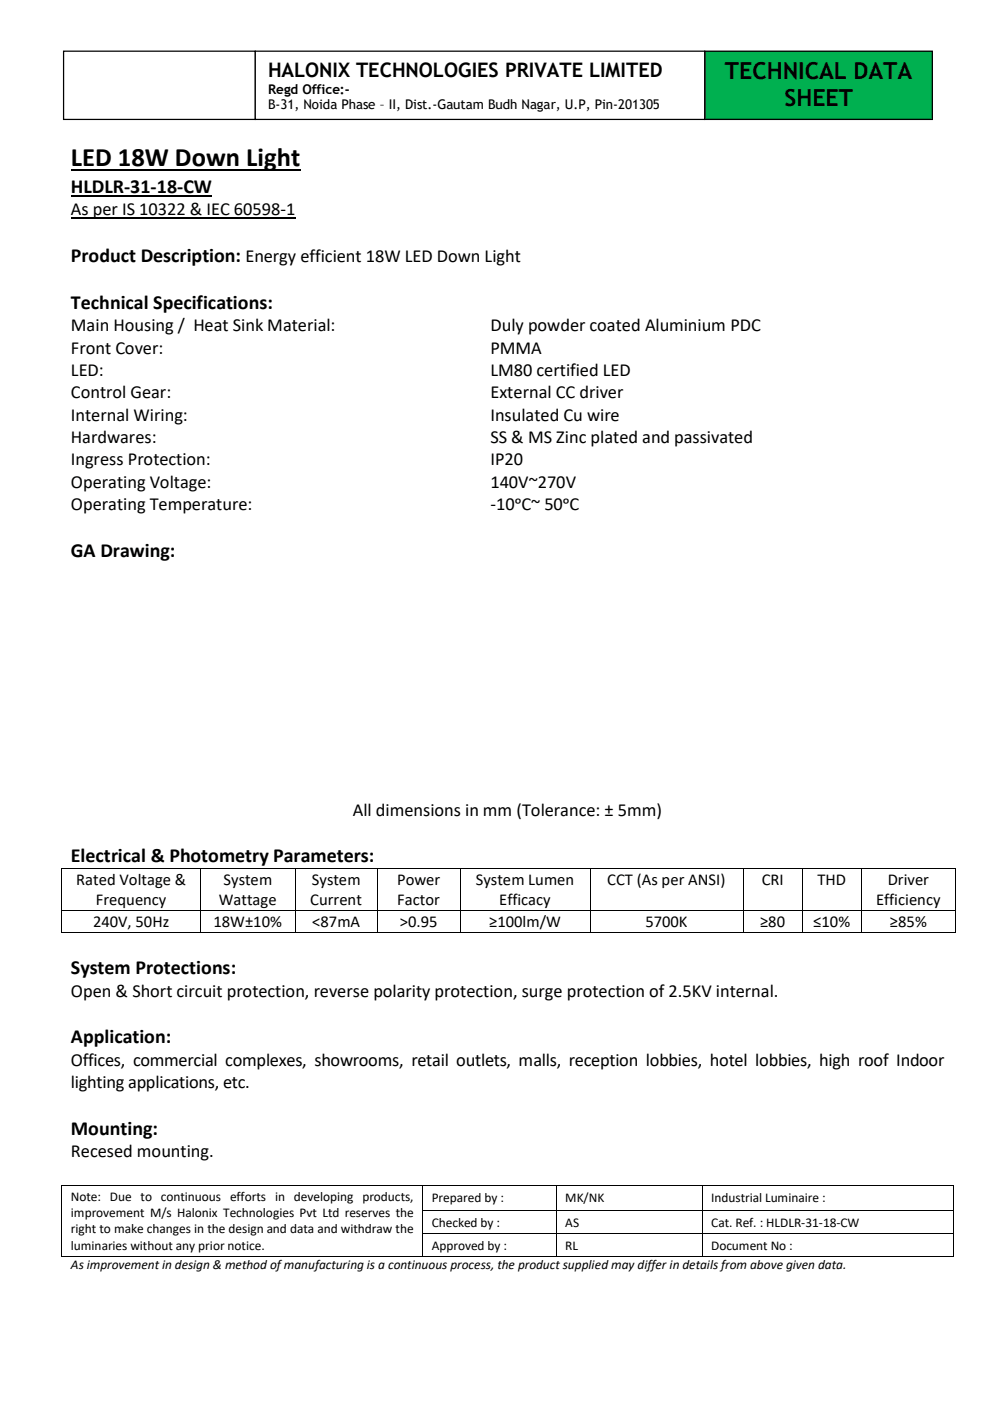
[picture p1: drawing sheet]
<svg xmlns="http://www.w3.org/2000/svg" width="210mm" height="297mm" viewBox="0 0 210 297" stroke-linecap="round" stroke-linejoin="round" font-family="sans-serif">
<defs><g id="words">
<text font-size="5.6" x="15" y="35.3">LED 18W Down Light</text>
<g font-size="5">
<text x="153.7" y="16.7">TECHNICAL DATA</text>
<text x="166.3" y="22.4">SHEET</text>
</g>
<g font-size="4.2">
<text x="56.8" y="16.3">HALONIX TECHNOLOGIES PRIVATE LIMITED</text>
<text x="15" y="40.9">HLDLR-31-18-CW</text>
<text x="15" y="55.5">Product Description: Energy efficient 18W LED Down Light</text>
<text x="15" y="65.4">Technical Specifications:</text>
<text x="15" y="118">GA Drawing:</text>
<text x="15" y="182.8">Electrical &amp; Photometry Parameters:</text>
<text x="15" y="206.4">System Protections:</text>
<text x="15" y="221.1">Application:</text>
<text x="15" y="240.5">Mounting:</text>
</g>
<g font-size="3.9">
<text x="15" y="45.6">As per IS 10322 &amp; IEC 60598-1</text>
<text x="15" y="70.2">Main Housing / Heat Sink Material:</text>
<text x="103.9" y="70.2">Duly powder coated Aluminium PDC</text>
<text x="15" y="74.9">Front Cover:</text>
<text x="103.9" y="74.9">PMMA</text>
<text x="15" y="79.7">LED:</text>
<text x="103.9" y="79.7">LM80 certified LED</text>
<text x="15" y="84.4">Control Gear:</text>
<text x="15" y="89.2">Internal Wiring:</text>
<text x="103.9" y="84.4">External CC driver</text>
<text x="103.9" y="89.2">Insulated Cu wire</text>
<text x="15" y="93.9">Hardwares:</text>
<text x="103.9" y="93.9">SS &amp; MS Zinc plated and passivated</text>
<text x="15" y="98.6">Ingress Protection:</text>
<text x="103.9" y="98.6">IP20</text>
<text x="15" y="103.4">Operating Voltage:</text>
<text x="103.9" y="103.4">140V~270V</text>
<text x="15" y="108.1">Operating Temperature:</text>
<text x="103.9" y="108.1">-10ᵒC~ 50ᵒC</text>
<text x="74.8" y="173">All dimensions in mm (Tolerance: ± 5mm)</text>
<text x="15" y="211.3">Open &amp; Short circuit protection, reverse polarity protection, surge protection of 2.5KV internal.</text>
<text x="15" y="225.9">Offices, commercial complexes, showrooms, retail outlets, malls, reception lobbies, hotel lobbies, high roof Indoor</text>
<text x="15" y="230.6">lighting applications, etc.</text>
<text x="15" y="245.3">Recesed mounting.</text>
</g>
<g font-size="3.5">
<text x="16.2" y="187.5">Rated Voltage &amp;</text>
<text x="20.3" y="191.8">Frequency</text>
<text x="46.4" y="191.8">Wattage</text>
<text x="47.4" y="187.5">System</text>
<text x="65.8" y="191.8">Current</text>
<text x="66.1" y="187.5">System</text>
<text x="84.2" y="187.5">Power</text>
<text x="84.2" y="191.8">Factor</text>
<text x="100.9" y="187.5">System Lumen</text>
<text x="105.8" y="191.8">Efficacy</text>
<text x="128.7" y="187.5">CCT (As per ANSI)</text>
<text x="161.5" y="187.5">CRI</text>
<text x="173.3" y="187.5">THD</text>
<text x="185.7" y="191.8">Efficiency</text>
<text x="188.2" y="187.5">Driver</text>
<text x="19.7" y="196.4">240V, 50Hz</text>
<text x="45.3" y="196.4">18W±10%</text>
<text x="66.2" y="196.4">&lt;87mA</text>
<text x="84.8" y="196.4">&gt;0.95</text>
<text x="103.7" y="196.4">≥100lm/W</text>
<text x="136.8" y="196.4">5700K</text>
<text x="161.1" y="196.4">≥80</text>
<text x="172.4" y="196.4">≤10%</text>
<text x="188.6" y="196.4">≥85%</text>
</g>
<g font-size="2.8">
<text x="56.8" y="19.9">Regd Office:-</text>
<text x="56.8" y="23.2">B-31, Noida Phase – II, Dist.-Gautam Budh Nagar, U.P, Pin-201305</text>
<text x="15" y="254.5">Note: Due to continuous efforts in developing products,</text>
<text x="15" y="258">improvement M/s Halonix Technologies Pvt Ltd reserves the</text>
<text x="91.5" y="254.8">Prepared by :</text>
<text x="119.8" y="254.8">MK/NK</text>
<text x="150.7" y="254.8">Industrial Luminaire :</text>
<text x="15" y="261.4">right to make changes in the design and data and withdraw the</text>
<text x="91.5" y="260">Checked by :</text>
<text x="119.8" y="260">AS</text>
<text x="150.7" y="260">Cat. Ref. : HLDLR-31-18-CW</text>
<text x="15" y="264.9">luminaries without any prior notice.</text>
<text x="15" y="269">As improvement in design &amp; method of manufacturing is a continuous process, the product supplied may differ in details from above given data.</text>
<text x="91.5" y="264.8">Approved by :</text>
<text x="119.8" y="264.8">RL</text>
<text x="150.7" y="264.8">Document No :</text>
</g>
</g></defs>
<path d="M15 36.1h48.6" fill="none" stroke="#000" stroke-width=".38"/>
<path d="M15 41.5h29.9" fill="none" stroke="#000" stroke-width=".3"/>
<path d="M15 46.2h47.6" fill="none" stroke="#000" stroke-width=".25"/>
<g fill="#000">
<path d="M13 184h.2v.1h-.2z" fill-rule="evenodd"/>
<path d="M13 184h.2v.1h-.2z" fill-rule="evenodd"/>
<path d="M13 192.9h.2v.1h-.2z" fill-rule="evenodd"/>
<path d="M13 197.6h.2v.1h-.2z" fill-rule="evenodd"/>
<path d="M13 197.6h.2v.1h-.2z" fill-rule="evenodd"/>
<path d="M42.5 184h.1v.1h-.1z" fill-rule="evenodd"/>
<path d="M42.5 192.9h.1v.1h-.1z" fill-rule="evenodd"/>
<path d="M42.5 197.6h.1v.1h-.1z" fill-rule="evenodd"/>
<path d="M62.5 184h.2v.1h-.2z" fill-rule="evenodd"/>
<path d="M62.5 192.9h.2v.1h-.2z" fill-rule="evenodd"/>
<path d="M62.5 197.6h.2v.1h-.2z" fill-rule="evenodd"/>
<path d="M80 184h.2v.1h-.2z" fill-rule="evenodd"/>
<path d="M80 192.9h.2v.1h-.2z" fill-rule="evenodd"/>
<path d="M80 197.6h.2v.1h-.2z" fill-rule="evenodd"/>
<path d="M97.5 184h.1v.1h-.1z" fill-rule="evenodd"/>
<path d="M97.5 192.9h.1v.1h-.1z" fill-rule="evenodd"/>
<path d="M97.5 197.6h.1v.1h-.1z" fill-rule="evenodd"/>
<path d="M125 184h.2v.1h-.2z" fill-rule="evenodd"/>
<path d="M125 192.9h.2v.1h-.2z" fill-rule="evenodd"/>
<path d="M125 197.6h.2v.1h-.2z" fill-rule="evenodd"/>
<path d="M157.5 184h.2v.1h-.2z" fill-rule="evenodd"/>
<path d="M157.5 192.9h.2v.1h-.2z" fill-rule="evenodd"/>
<path d="M157.5 197.6h.2v.1h-.2z" fill-rule="evenodd"/>
<path d="M170 184h.2v.1h-.2z" fill-rule="evenodd"/>
<path d="M170 192.9h.2v.1h-.2z" fill-rule="evenodd"/>
<path d="M170 197.6h.2v.1h-.2z" fill-rule="evenodd"/>
<path d="M182.5 184h.2v.1h-.2z" fill-rule="evenodd"/>
<path d="M182.5 192.9h.2v.1h-.2z" fill-rule="evenodd"/>
<path d="M182.5 197.6h.2v.1h-.2z" fill-rule="evenodd"/>
<path d="M202.5 184h.2v.1h-.2z" fill-rule="evenodd"/>
<path d="M202.5 184h.2v.1h-.2z" fill-rule="evenodd"/>
<path d="M202.5 192.9h.2v.1h-.2z" fill-rule="evenodd"/>
<path d="M202.5 197.6h.2v.1h-.2z" fill-rule="evenodd"/>
<path d="M202.5 197.6h.2v.1h-.2z" fill-rule="evenodd"/>
<path d="M13 251.1h.2v.2h-.2z" fill-rule="evenodd"/>
<path d="M13 251.1h.2v.2h-.2z" fill-rule="evenodd"/>
<path d="M13 256.5h.2v.2h-.2z" fill-rule="evenodd"/>
<path d="M89.6 251.1h.1v.2h-.1z" fill-rule="evenodd"/>
<path d="M89.6 256.5h.1v.2h-.1z" fill-rule="evenodd"/>
<path d="M117.9 251.1h.2v.2h-.2z" fill-rule="evenodd"/>
<path d="M117.9 256.5h.2v.2h-.2z" fill-rule="evenodd"/>
<path d="M148.8 251.1h.1v.2h-.1z" fill-rule="evenodd"/>
<path d="M148.8 256.5h.1v.2h-.1z" fill-rule="evenodd"/>
<path d="M201.9 251.1h.2v.2h-.2z" fill-rule="evenodd"/>
<path d="M201.9 251.1h.2v.2h-.2z" fill-rule="evenodd"/>
<path d="M201.9 256.5h.2v.2h-.2z" fill-rule="evenodd"/>
<path d="M13 261.4h.2v.2h-.2z" fill-rule="evenodd"/>
<path d="M13 266.2h.2v.2h-.2z" fill-rule="evenodd"/>
<path d="M13 266.2h.2v.2h-.2z" fill-rule="evenodd"/>
<path d="M89.6 261.4h.1v.2h-.1z" fill-rule="evenodd"/>
<path d="M89.6 266.2h.1v.2h-.1z" fill-rule="evenodd"/>
<path d="M117.9 261.4h.2v.2h-.2z" fill-rule="evenodd"/>
<path d="M117.9 266.2h.2v.2h-.2z" fill-rule="evenodd"/>
<path d="M148.8 261.4h.1v.2h-.1z" fill-rule="evenodd"/>
<path d="M148.8 266.2h.1v.2h-.1z" fill-rule="evenodd"/>
<path d="M201.9 261.4h.2v.2h-.2z" fill-rule="evenodd"/>
<path d="M201.9 266.2h.2v.2h-.2z" fill-rule="evenodd"/>
<path d="M201.9 266.2h.2v.2h-.2z" fill-rule="evenodd"/>
</g>
<g fill="none" stroke="#000" stroke-width=".21">
<path d="M13.1 184.1v8.8M13.1 193v4.6M13.2 184h29.3M13.2 192.9h29.3M13.2 197.6h29.3M42.6 184.1v8.8M42.6 193v4.6M42.6 184h19.9M42.6 192.9h19.9M42.6 197.6h19.9M62.6 184.1v8.8M62.6 193v4.6"/>
<path d="M62.7 184h17.3M62.7 192.9h17.3M62.7 197.6h17.3M80.1 184.1v8.8M80.1 193v4.6M80.2 184h17.3M80.2 192.9h17.3M80.2 197.6h17.3M97.6 184.1v8.8M97.6 193v4.6M97.6 184h27.4M97.6 192.9h27.4"/>
<path d="M97.6 197.6h27.4M125.1 184.1v8.8M125.1 193v4.6M125.2 184h32.3M125.2 192.9h32.3M125.2 197.6h32.3M157.6 184.1v8.8M157.6 193v4.6M157.7 184h12.3M157.7 192.9h12.3M157.7 197.6h12.3M170.1 184.1v8.8"/>
<path d="M170.1 193v4.6M170.2 184h12.3M170.2 192.9h12.3M170.2 197.6h12.3M182.6 184.1v8.8M182.6 193v4.6M182.7 184h19.8M182.7 192.9h19.8M182.7 197.6h19.8M202.6 184.1v8.8M202.6 193v4.6M13.1 251.3v5.2"/>
<path d="M13.1 256.7v4.7M13.2 251.2h76.4M89.6 251.3v5.2M89.6 256.7v4.7M89.7 251.2h28.2M89.7 256.6h28.2M118 251.3v5.2M118 256.7v4.7M118.1 251.2h30.7M118.1 256.6h30.7M148.8 251.3v5.2M148.8 256.7v4.7"/>
<path d="M148.9 251.2h53M148.9 256.6h53M202 251.3v5.2M202 256.7v4.7M13.1 261.6v4.6M13.2 266.3h76.4M89.6 261.6v4.6M89.7 261.5h28.2M89.7 266.3h28.2M118 261.6v4.6M118.1 261.5h30.7M118.1 266.3h30.7"/>
<path d="M148.8 261.6v4.6M148.9 261.5h53M148.9 266.3h53M202 261.6v4.6"/>
</g>
<path d="M149.4 10.8h48.2v14.5h-48.2z" fill-rule="evenodd" fill="#00b050"/>
<path d="M149.4 10.8h48.2v14.5h-48.2z" fill="none" stroke="#000" stroke-width=".26"/>
<path d="M13.5 10.8h40.6v14.5h-40.6z" fill-rule="evenodd" fill="#fff"/>
<path d="M13.5 10.8h40.6v14.5h-40.6z" fill="none" stroke="#000" stroke-width=".26"/>
<path d="M54.1 10.8h95.3v14.5h-95.3z" fill-rule="evenodd" fill="#fff"/>
<path d="M54.1 10.8h95.3v14.5h-95.3z" fill="none" stroke="#000" stroke-width=".26"/>
<use href="#words"/>
</svg>
